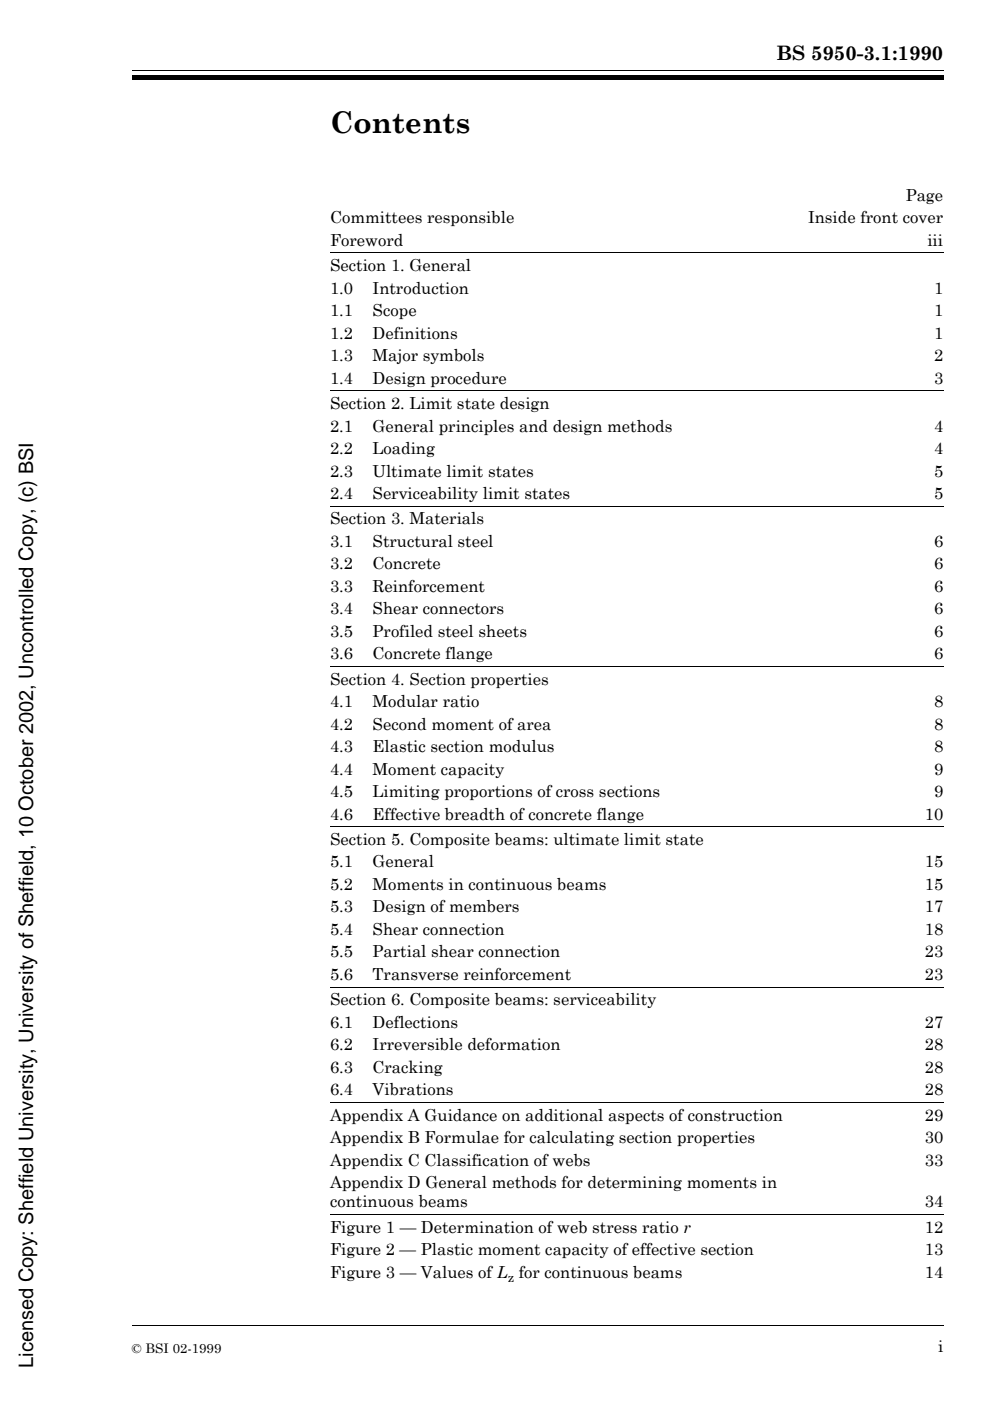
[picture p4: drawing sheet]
<svg xmlns="http://www.w3.org/2000/svg" width="210mm" height="297mm" viewBox="0 0 210 297" stroke-linecap="round" stroke-linejoin="round" font-family="sans-serif">
<defs><g id="words">
<text font-size="6.3" x="70" y="28.2">Contents</text>
<g font-size="4.2">
<text x="164.6" y="12.8">BS 5950-3.1:1990</text>
<text x="7.1" y="290" transform="rotate(-90 7.1 290)">Licensed Copy: Sheffield University, University of Sheffield, 10 October 2002, Uncontrolled Copy, (c) BSI</text>
</g>
<g font-size="3.5">
<text x="70" y="47.4">Committees responsible</text>
<text x="171.3" y="47.4">Inside front cover</text>
<text x="192" y="42.6">Page</text>
<text x="70" y="52.1">Foreword</text>
<text x="196.6" y="52.1">iii</text>
<text x="70" y="57.5">Section 1. General</text>
<text x="70" y="62.3">1.0</text>
<text x="79" y="62.3">Introduction</text>
<text x="198" y="62.3">1</text>
<text x="70" y="67">1.1</text>
<text x="70" y="71.8">1.2</text>
<text x="79" y="67">Scope</text>
<text x="79" y="71.8">Definitions</text>
<text x="198" y="67">1</text>
<text x="198" y="71.8">1</text>
<text x="70" y="76.6">1.3</text>
<text x="79" y="76.6">Major symbols</text>
<text x="198" y="76.6">2</text>
<text x="70" y="81.4">1.4</text>
<text x="79" y="81.4">Design procedure</text>
<text x="198" y="81.4">3</text>
<text x="70" y="86.7">Section 2. Limit state design</text>
<text x="70" y="91.5">2.1</text>
<text x="79" y="91.5">General principles and design methods</text>
<text x="198" y="91.5">4</text>
<text x="70" y="96.3">2.2</text>
<text x="70" y="101">2.3</text>
<text x="79" y="96.3">Loading</text>
<text x="79" y="101">Ultimate limit states</text>
<text x="198" y="96.3">4</text>
<text x="198" y="101">5</text>
<text x="70" y="105.8">2.4</text>
<text x="79" y="105.8">Serviceability limit states</text>
<text x="198" y="105.8">5</text>
<text x="70" y="111.2">Section 3. Materials</text>
<text x="70" y="116">3.1</text>
<text x="79" y="116">Structural steel</text>
<text x="198" y="116">6</text>
<text x="70" y="120.7">3.2</text>
<text x="70" y="125.5">3.3</text>
<text x="79" y="120.7">Concrete</text>
<text x="79" y="125.5">Reinforcement</text>
<text x="198" y="120.7">6</text>
<text x="198" y="125.5">6</text>
<text x="70" y="130.2">3.4</text>
<text x="79" y="130.2">Shear connectors</text>
<text x="198" y="130.2">6</text>
<text x="70" y="135">3.5</text>
<text x="79" y="135">Profiled steel sheets</text>
<text x="198" y="135">6</text>
<text x="70" y="139.8">3.6</text>
<text x="79" y="139.8">Concrete flange</text>
<text x="198" y="139.8">6</text>
<text x="70" y="145.2">Section 4. Section properties</text>
<text x="70" y="150">4.1</text>
<text x="79" y="150">Modular ratio</text>
<text x="198" y="150">8</text>
<text x="70" y="154.7">4.2</text>
<text x="79" y="154.7">Second moment of area</text>
<text x="198" y="154.7">8</text>
<text x="70" y="159.5">4.3</text>
<text x="79" y="159.5">Elastic section modulus</text>
<text x="198" y="159.5">8</text>
<text x="70" y="164.2">4.4</text>
<text x="79" y="164.2">Moment capacity</text>
<text x="198" y="164.2">9</text>
<text x="70" y="169">4.5</text>
<text x="70" y="173.8">4.6</text>
<text x="79" y="169">Limiting proportions of cross sections</text>
<text x="79" y="173.8">Effective breadth of concrete flange</text>
<text x="196.1" y="173.8">10</text>
<text x="198" y="169">9</text>
<text x="70" y="179.2">Section 5. Composite beams: ultimate limit state</text>
<text x="70" y="183.9">5.1</text>
<text x="79" y="183.9">General</text>
<text x="196.1" y="183.9">15</text>
<text x="70" y="188.7">5.2</text>
<text x="79" y="188.7">Moments in continuous beams</text>
<text x="196.1" y="188.7">15</text>
<text x="70" y="193.4">5.3</text>
<text x="79" y="193.4">Design of members</text>
<text x="196.1" y="193.4">17</text>
<text x="70" y="198.2">5.4</text>
<text x="70" y="203">5.5</text>
<text x="79" y="198.2">Shear connection</text>
<text x="79" y="203">Partial shear connection</text>
<text x="196.1" y="198.2">18</text>
<text x="196.1" y="203">23</text>
<text x="70" y="207.8">5.6</text>
<text x="79" y="207.8">Transverse reinforcement</text>
<text x="196.1" y="207.8">23</text>
<text x="70" y="213.2">Section 6. Composite beams: serviceability</text>
<text x="70" y="217.9">6.1</text>
<text x="79" y="217.9">Deflections</text>
<text x="196.1" y="217.9">27</text>
<text x="70" y="222.7">6.2</text>
<text x="70" y="227.4">6.3</text>
<text x="79" y="222.7">Irreversible deformation</text>
<text x="79" y="227.4">Cracking</text>
<text x="196.1" y="222.7">28</text>
<text x="196.1" y="227.4">28</text>
<text x="70" y="232.2">6.4</text>
<text x="79" y="232.2">Vibrations</text>
<text x="196.1" y="232.2">28</text>
<text x="70" y="237.6">Appendix A Guidance on additional aspects of construction</text>
<text x="196.1" y="237.6">29</text>
<text x="70" y="242.4">Appendix B Formulae for calculating section properties</text>
<text x="196.1" y="242.4">30</text>
<text x="70" y="247.2">Appendix C Classification of webs</text>
<text x="70" y="251.9">Appendix D General methods for determining moments in</text>
<text x="196.1" y="247.2">33</text>
<text x="70" y="256">continuous beams</text>
<text x="196.1" y="256">34</text>
<text x="70" y="261.4">Figure 1 — Determination of web stress ratio r</text>
<text x="196.1" y="261.4">12</text>
<text x="70" y="266.1">Figure 2 — Plastic moment capacity of effective section</text>
<text x="196.1" y="266.1">13</text>
<text x="70" y="270.9">Figure 3 — Values of L for continuous beams</text>
<text x="196.1" y="270.9">14</text>
<text x="198.9" y="286.7">i</text>
</g>
<g font-size="2.8">
<text x="107.7" y="271.8">z</text>
<text x="28" y="286.9">© BSI 02-1999</text>
</g>
</g></defs>
<g fill="#fff" stroke="#fff" stroke-width=".21">
<path d="M75.9 242.5h11.4a2.89 2.89 0 0 1 2.9 2.6h-6.2a1.17 1.17 0 0 0-1-1.5h-1.3v1.5h-5.8z"/>
<path d="M75.9 245.9h5.8v1.6a2.01 2.01 0 0 0 2.1-.5l.2-1.1 3.6 2.7h-11.7z"/>
<path d="M75.8 249.4h11.7a2.9 2.9 0 0 1 3 2.8h-6a1.22 1.22 0 0 0-1.4-1.4h-1.4v1.4h-5.8z"/>
<path d="M75.9 253h5.8v1.4h1.5a1.19 1.19 0 0 0 1.2-1.4h6.1a4 4 0 0 1-4.3 2.7h-10.3z"/>
<path d="M83.9 245.9h6.3a3 3 0 0 1-2.8 2.7z"/>
</g>
<path d="M28 15h172M70 53.6h130M70 82.9h130M70 107.3h130M70 141.3h130M70 175.3h130M70 209.3h130M70 233.8h130M70 257.5h130M28 281h172" fill="none" stroke="#000" stroke-width=".21"/>
<path d="M28 16h172v1h-172z" fill="#000"/>
<use href="#words"/>
</svg>
